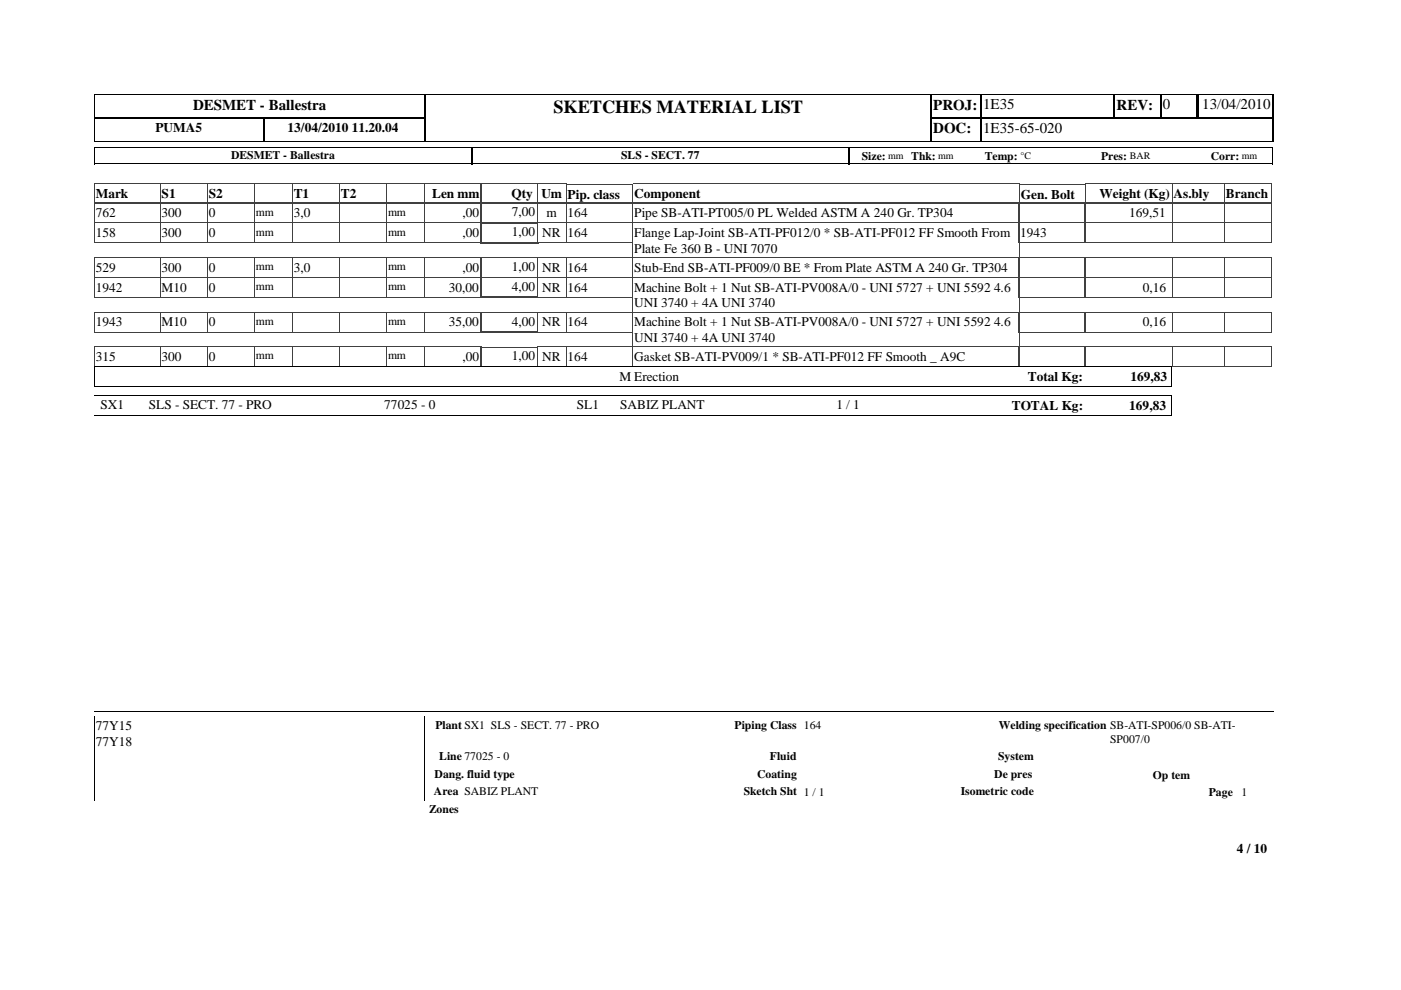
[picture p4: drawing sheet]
<svg xmlns="http://www.w3.org/2000/svg" width="297mm" height="210mm" viewBox="0 0 297 210" stroke-linecap="round" stroke-linejoin="round" font-family="sans-serif">
<defs><g id="words">
<text font-size="3.9" x="117.3" y="23.9">SKETCHES MATERIAL LIST</text>
<g font-size="3.2">
<text x="40.9" y="23.2">DESMET - Ballestra</text>
<text x="197.9" y="23.2">PROJ:</text>
<text x="208.4" y="23.2">1E35</text>
<text x="236.7" y="23.2">REV:</text>
<text x="246.5" y="23.2">0</text>
<text x="254.9" y="23.2">13/04/2010</text>
<text x="197.9" y="28.3">DOC:</text>
<text x="208.4" y="28.2">1E35-65-020</text>
</g>
<g font-size="2.8">
<text x="33" y="27.9">PUMA5</text>
<text x="61" y="27.9">13/04/2010 11.20.04</text>
<text x="20.3" y="42.1">Mark</text>
<text x="20.3" y="46">762</text>
<text x="34.3" y="46">300</text>
<text x="34.3" y="42.1">S1</text>
<text x="44.3" y="42.1">S2</text>
<text x="44.3" y="46">0</text>
<text x="62.3" y="42.1">T1</text>
<text x="62.3" y="46">3,0</text>
<text x="72.3" y="42.1">T2</text>
<text x="91.6" y="42.1">Len mm</text>
<text x="98.1" y="46">,00</text>
<text x="108.5" y="42.1">Qty</text>
<text x="108.5" y="45.8">7,00</text>
<text x="114.8" y="42.1">Um</text>
<text x="115.8" y="46">m</text>
<text x="120.4" y="42.1">Pip. class</text>
<text x="120.4" y="46">164</text>
<text x="134.5" y="42.1">Component</text>
<text x="134.5" y="46">Pipe SB-ATI-PT005/0 PL Welded ASTM A 240 Gr. TP304</text>
<text x="216.5" y="42.1">Gen. Bolt</text>
<text x="233.1" y="42.1">Weight (Kg)</text>
<text x="239.4" y="46">169,51</text>
<text x="248.8" y="42.1">As.bly</text>
<text x="259.9" y="42.1">Branch</text>
<text x="20.3" y="50.3">158</text>
<text x="34.3" y="50.3">300</text>
<text x="44.3" y="50.3">0</text>
<text x="98.1" y="50.3">,00</text>
<text x="108.5" y="50.1">1,00</text>
<text x="115" y="50.3">NR</text>
<text x="120.4" y="50.3">164</text>
<text x="134.5" y="50.3">Flange Lap-Joint SB-ATI-PF012/0 * SB-ATI-PF012 FF Smooth From</text>
<text x="134.5" y="53.6">Plate Fe 360 B - UNI 7070</text>
<text x="216.3" y="50.3">1943</text>
<text x="20.3" y="57.6">529</text>
<text x="34.3" y="57.6">300</text>
<text x="44.3" y="57.6">0</text>
<text x="62.3" y="57.6">3,0</text>
<text x="98.1" y="57.6">,00</text>
<text x="108.5" y="57.4">1,00</text>
<text x="115" y="57.6">NR</text>
<text x="120.4" y="57.6">164</text>
<text x="134.5" y="57.6">Stub-End SB-ATI-PF009/0 BE * From Plate ASTM A 240 Gr. TP304</text>
<text x="20.3" y="61.8">1942</text>
<text x="34.3" y="61.8">M10</text>
<text x="44.3" y="61.8">0</text>
<text x="95.2" y="61.8">30,00</text>
<text x="108.5" y="61.7">4,00</text>
<text x="115" y="61.8">NR</text>
<text x="120.4" y="61.8">164</text>
<text x="134.5" y="61.8">Machine Bolt + 1 Nut SB-ATI-PV008A/0 - UNI 5727 + UNI 5592 4.6</text>
<text x="134.5" y="65.2">UNI 3740 + 4A UNI 3740</text>
<text x="242.3" y="61.8">0,16</text>
<text x="20.3" y="69.2">1943</text>
<text x="34.3" y="69.2">M10</text>
<text x="44.3" y="69.2">0</text>
<text x="95.2" y="69.2">35,00</text>
<text x="108.5" y="69">4,00</text>
<text x="115" y="69.2">NR</text>
<text x="120.4" y="69.2">164</text>
<text x="134.5" y="69.2">Machine Bolt + 1 Nut SB-ATI-PV008A/0 - UNI 5727 + UNI 5592 4.6</text>
<text x="242.3" y="69.2">0,16</text>
<text x="20.3" y="76.6">315</text>
<text x="34.3" y="76.6">300</text>
<text x="44.3" y="76.6">0</text>
<text x="98.1" y="76.6">,00</text>
<text x="108.5" y="76.4">1,00</text>
<text x="115" y="76.6">NR</text>
<text x="120.4" y="76.6">164</text>
<text x="134.5" y="72.5">UNI 3740 + 4A UNI 3740</text>
<text x="134.5" y="76.6">Gasket SB-ATI-PV009/1 * SB-ATI-PF012 FF Smooth _ A9C</text>
<text x="131.3" y="80.8">M Erection</text>
<text x="217.9" y="80.9">Total Kg:</text>
<text x="239.7" y="80.9">169,83</text>
<text x="21.3" y="86.8">SX1</text>
<text x="31.6" y="86.8">SLS - SECT. 77 - PRO</text>
<text x="81.5" y="86.8">77025 - 0</text>
<text x="122.3" y="86.8">SL1</text>
<text x="131.5" y="86.8">SABIZ PLANT</text>
<text x="177.3" y="86.8">1 / 1</text>
<text x="214.5" y="86.8">TOTAL Kg:</text>
<text x="239.4" y="86.8">169,83</text>
<text x="20.3" y="154.9">77Y15</text>
<text x="20.3" y="158.2">77Y18</text>
<text x="262.3" y="180.8">4 / 10</text>
</g>
<g font-size="2.5">
<text x="49" y="33.7">DESMET - Ballestra</text>
<text x="131.7" y="33.7">SLS - SECT. 77</text>
<text x="182.7" y="33.8">Size:</text>
<text x="193.2" y="33.8">Thk:</text>
<text x="208.8" y="33.8">Temp:</text>
<text x="233.5" y="33.8">Pres:</text>
<text x="256.7" y="33.8">Corr:</text>
<text x="54.3" y="45.7">mm</text>
<text x="82.3" y="45.7">mm</text>
<text x="54.3" y="49.9">mm</text>
<text x="82.3" y="49.9">mm</text>
<text x="54.3" y="57.3">mm</text>
<text x="82.3" y="57.3">mm</text>
<text x="54.3" y="61.5">mm</text>
<text x="82.3" y="61.5">mm</text>
<text x="54.3" y="68.9">mm</text>
<text x="82.3" y="68.9">mm</text>
<text x="54.3" y="76.2">mm</text>
<text x="82.3" y="76.2">mm</text>
<text x="92.3" y="154.6">Plant SX1 SLS - SECT. 77 - PRO</text>
<text x="155.7" y="154.6">Piping Class 164</text>
<text x="211.8" y="154.6">Welding specification SB-ATI-SP006/0 SB-ATI-</text>
<text x="93.1" y="161.2">Line 77025 - 0</text>
<text x="163.2" y="161.2">Fluid</text>
<text x="211.6" y="161.2">System</text>
<text x="235.4" y="157.5">SP007/0</text>
<text x="92.2" y="164.9">Dang. fluid type</text>
<text x="160.5" y="164.9">Coating</text>
<text x="210.8" y="164.9">De pres</text>
<text x="244.5" y="165.1">Op tem</text>
<text x="91" y="172.3">Zones</text>
<text x="92" y="168.6">Area SABIZ PLANT</text>
<text x="157.7" y="168.6">Sketch Sht 1 / 1</text>
<text x="203.7" y="168.6">Isometric code</text>
<text x="256.3" y="168.8">Page</text>
<text x="263.2" y="168.7">1</text>
</g>
<g font-size="2.1">
<text x="188.3" y="33.7">mm</text>
<text x="198.9" y="33.7">mm</text>
<text x="216.4" y="33.7">°C</text>
<text x="239.6" y="33.7">BAR</text>
<text x="263.3" y="33.7">mm</text>
</g>
</g></defs>
<g fill="none" stroke="#404040" stroke-width=".21">
<path d="M20 39h70M20 39v4M34 39v4M43.9 39v4M54 39v4M62 39v4M72 39v4M82 39v4M90 39v4M101.9 39h12.2v4h-12.2zM134.2 39h81.9v4h-81.9M134.2 39v4h-14.2v-3.9h14.2"/>
<path d="M248.5 39h21.2v4h-21.2zM259.6 39v4M20 43h70"/>
</g>
<path d="M113.9 39h6.1v4h-6.1z" fill="#fff"/>
<path d="M90 39h12v4h-12zM113.9 39h6.2l-.1 4h-6.1zM216.2 39.1h13.9v3.9h-13.9zM248.5 39v4M248.5 39h-18.5v4h18.5" fill="none" stroke="#404040" stroke-width=".21"/>
<path d="M20 31.2h249.9M20 34.7h249.9M20 30h70.3M20 20.1h70.3M20.1 20v10.1M20.1 31.1v3.7M197.2 30h72.9M197.2 20.1h72.9M269.9 31.1v3.7" fill="none" stroke="#000" stroke-width=".21"/>
<path d="M20 25h70.3M55.9 24.9v5.2M90.1 20v5.2M100 31.1v3.7M180 31.1v3.7M197.2 25h72.9M197.4 20v10.1M208 20v10.1M246 20v5.2M254 20v5.2" fill="none" stroke="#000" stroke-width=".36"/>
<path d="M20 25.1h70.3M90.1 24.9v5.2M236.3 20v5.2M253.8 20v5.2" fill="none" stroke="#000" stroke-width=".34"/>
<path d="M269.9 20v10.1" fill="none" stroke="#000" stroke-width=".25"/>
<path d="M90.3 20.2h107v9.7h-107z" fill="#fff"/>
<path d="M89.9 20.1h107.8M89.9 30h107.8" fill="none" stroke="#000" stroke-width=".21"/>
<path d="M197.5 20v10.1" fill="none" stroke="#000" stroke-width=".36"/>
<path d="M90.1 20v10.1" fill="none" stroke="#000" stroke-width=".34"/>
<g fill="none" stroke="#404040" stroke-width=".21">
<path d="M20 43h82v4.3h-82M20 43v4.3M34 43v4.3M43.9 43v4.3M54 43v4.3M62 43v4.3M72 43v4.3M82 43v4.3M90 43v4.3M101.8 43.1h12.5M101.8 47.2h12.5M120 43h96.1v4.3h-96.1z"/>
<path d="M134.2 43v4.3M230 43h39.7v4.3h-39.7zM248.5 43v4.3M259.6 43v4.3"/>
</g>
<path d="M102 43v4.3M114.1 43v4.3" fill="none" stroke="#404040" stroke-width=".36"/>
<path d="M113.9 43.1h6.1v4.2h-6.1z" fill="#fff"/>
<g fill="none" stroke="#404040" stroke-width=".21">
<path d="M20 47.3h82v4.2h-82M20 47.3v4.2M34 47.3v4.2M43.9 47.3v4.2M54 47.3v4.2M62 47.3v4.2M72 47.3v4.2M82 47.3v4.2M90 47.3v4.2M101.8 47.3h12.5M134.2 47.3v7.3M216 47.3v-4.3h13.9l.1 4.3h-116.1v-4.3h6.2l-.1 8.5h14.2"/>
<path d="M216.1 47.3v7.3M230 47.3h39.7v4.2h-39.7zM248.5 47.3v4.2M259.6 47.3v4.2"/>
</g>
<path d="M102 47.3v4.4M114.1 47.3v4.4" fill="none" stroke="#404040" stroke-width=".36"/>
<path d="M101.8 51.5h12.5" fill="none" stroke="#404040" stroke-width=".34"/>
<path d="M113.9 47.3h6.1v4.2h-6.1z" fill="#fff"/>
<g fill="none" stroke="#404040" stroke-width=".21">
<path d="M20 54.6h82v4.3M20 58.9h82M20 54.6v4.3M34 54.6v4.3M43.9 54.6v4.3M54 54.6v4.3M62 54.6v4.3M72 54.6v4.3M82 54.6v4.3M90 54.6v4.3M101.8 54.7h12.5M101.8 58.8h12.5"/>
<path d="M113.9 47.3h6.2l-.1 4.2h-6.1zM120 58.9h96.1M120 58.9v-4.3h96.1v4.3M134.2 54.6v4.3M216 47.3h14l-.1 4.2h-13.9zM230 58.9h39.7M230 58.9v-4.3h39.7v4.3M248.5 54.6v4.3M259.6 54.6v4.3"/>
</g>
<path d="M102 54.6v4.3M114.1 54.6v4.3" fill="none" stroke="#404040" stroke-width=".36"/>
<path d="M113.9 54.6h6.1v4.2h-6.1z" fill="#fff"/>
<g fill="none" stroke="#404040" stroke-width=".21">
<path d="M20 58.9h82v4.2h-82M20 58.8v4.3M34 58.8v4.3M43.9 58.8v4.3M54 58.8v4.3M62 58.8v4.3M72 58.8v4.3M82 58.8v4.3M90 58.8v4.3M101.8 58.9h12.5M113.9 58.9h116.1M113.9 58.9v-4.3h6.2l-.1 8.5h14.2"/>
<path d="M134.2 58.8v7.4M216 58.9v-4.3h14l-.1 4.3M216.1 58.8v7.4h-81.9M230 58.9h39.7v4.2h-39.7zM248.5 58.8v4.3M259.6 58.8v4.3"/>
</g>
<path d="M102 58.8v4.4M114.1 58.8v4.4" fill="none" stroke="#404040" stroke-width=".36"/>
<path d="M101.8 63.1h12.5" fill="none" stroke="#404040" stroke-width=".34"/>
<path d="M113.9 58.9h6.1v4.2h-6.1z" fill="#fff"/>
<g fill="none" stroke="#404040" stroke-width=".21">
<path d="M113.9 58.9h6.2l-.1 4.2h-6.1zM216 58.9h14l-.1 4.2h-13.9zM20 66.2h82v4.3h-82M20 66.2v4.3M34 66.2v4.3M43.9 66.2v4.3M54 66.2v4.3M62 66.2v4.3M72 66.2v4.3M82 66.2v4.3M90 66.2v4.3M101.8 66.3h12.5"/>
<path d="M134.2 66.2v7.4M134.2 70.5h-14.2v-4.3h96.1v7.4M230 66.2h39.7v4.3h-39.7zM248.5 66.2v4.3M259.6 66.2v4.3"/>
</g>
<path d="M102 66.2v4.4M114.1 66.2v4.4" fill="none" stroke="#404040" stroke-width=".36"/>
<path d="M101.8 70.4h12.5" fill="none" stroke="#404040" stroke-width=".34"/>
<path d="M113.9 66.2h6.1v4.2h-6.1z" fill="#fff"/>
<g fill="none" stroke="#404040" stroke-width=".21">
<path d="M20 73.6h82v4.2h-82M20 73.6v4.2M34 73.6v4.2M43.9 73.6v4.2M54 73.6v4.2M62 73.6v4.2M72 73.6v4.2M82 73.6v4.2M90 73.6v4.2M101.8 73.6h12.5M101.8 77.7h12.5M113.9 66.2h6.2l-.1 4.3h-6.1z"/>
<path d="M120 73.6h96.1v4.2h-96.1zM134.2 73.6v4.2M216 66.2h14l-.1 4.3h-13.9zM230 73.6h39.7v4.2h-39.7zM248.5 73.6v4.2M259.6 73.6v4.2"/>
</g>
<path d="M102 73.6v4.2M114.1 73.6v4.2" fill="none" stroke="#404040" stroke-width=".36"/>
<path d="M113.9 73.6h6.1v4.2h-6.1z" fill="#fff"/>
<path d="M113.9 73.6h6.2l-.1 4.2h-6.1zM216 73.6h14l-.1 4.2h-13.9z" fill="none" stroke="#404040" stroke-width=".21"/>
<path d="M20 77.8h228.3v4.2h-228.3M20 77.8v4.2" fill="none" stroke="#000" stroke-width=".21"/>
<path d="M189 83.8h23.8v4.2h-23.8z" fill="#fff"/>
<path d="M20 83.8h228.3v4.2h-228.3M20 150.9h250" fill="none" stroke="#000" stroke-width=".21"/>
<path d="M20 151.9h70v18h-70z" fill="#fff"/>
<path d="M20 151.9v18M90.1 151.9v18" fill="none" stroke="#000" stroke-width=".21"/>
<use href="#words"/>
</svg>
